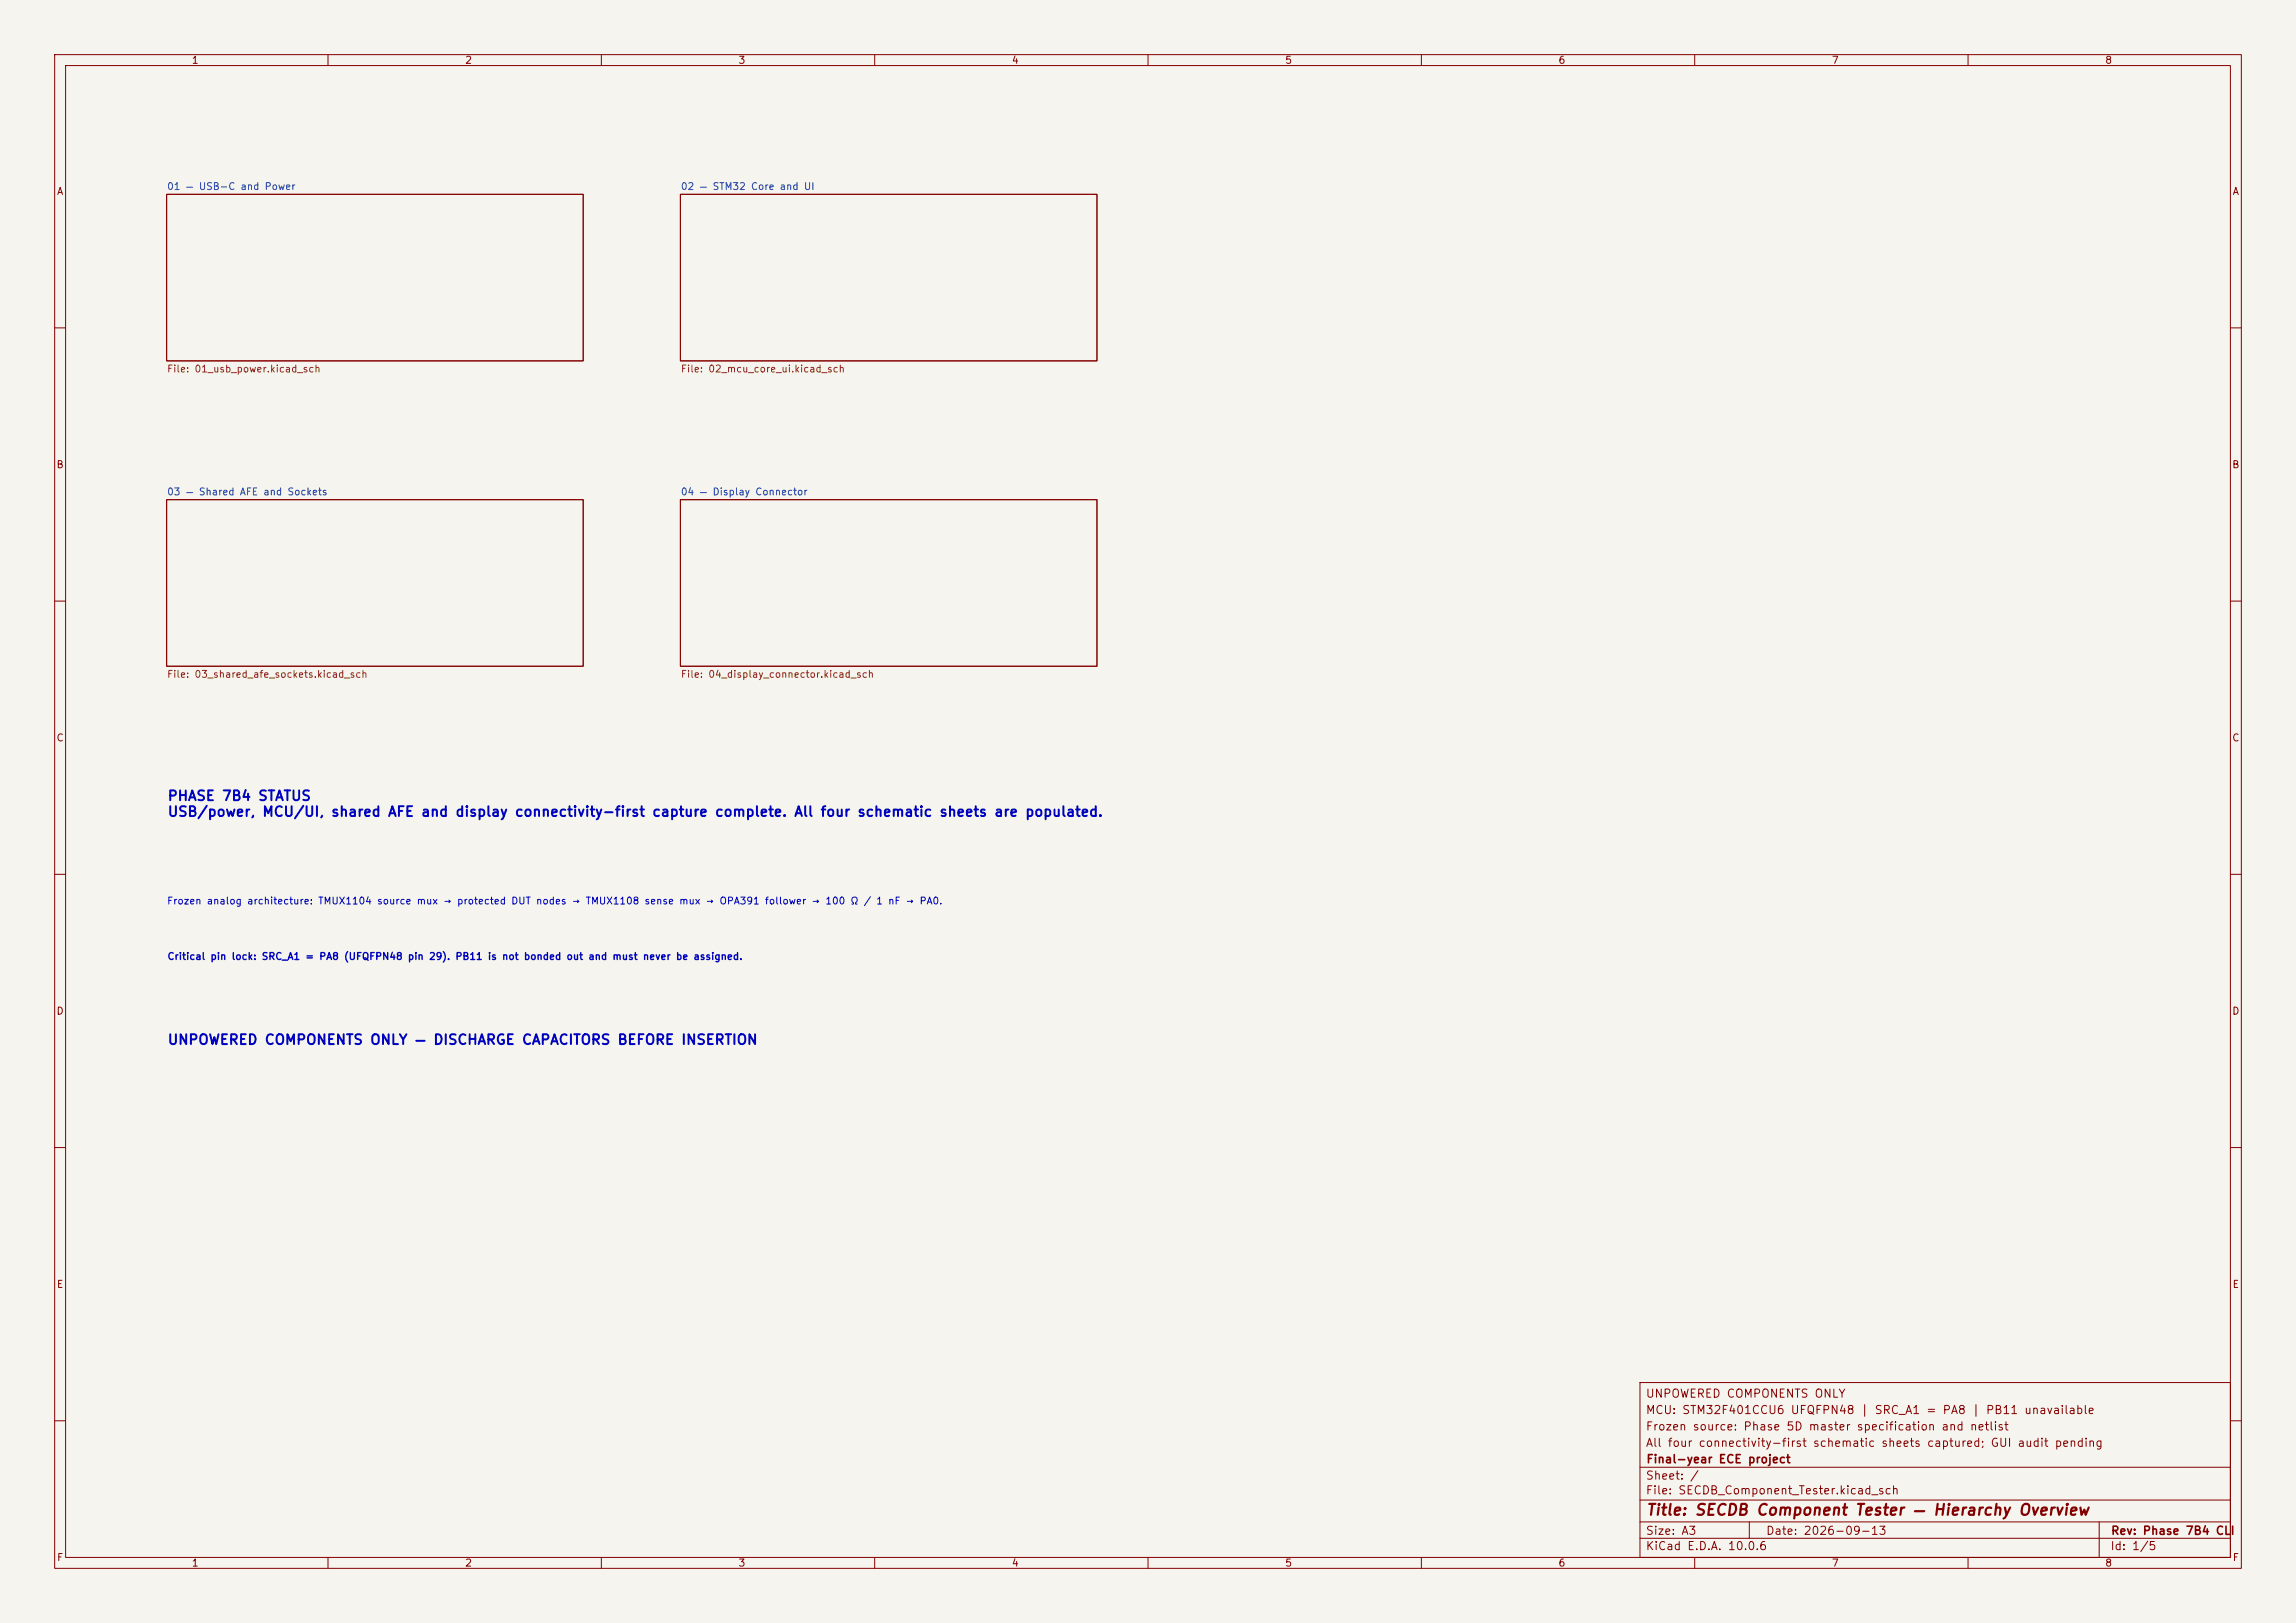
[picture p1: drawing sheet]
<svg xmlns="http://www.w3.org/2000/svg" width="420mm" height="297mm" viewBox="0 0 420 297" stroke-linecap="round" stroke-linejoin="round" font-family="sans-serif">
<defs><g id="words">
<text font-size="2" fill="#840000" x="301" y="277.8">Title: SECDB Component Tester — Hierarchy Overview</text>
<g font-size="1.8" fill="#0000c2">
<text x="30.5" y="147">PHASE 7B4 STATUS</text>
<text x="30.5" y="149.9">USB/power, MCU/UI, shared AFE and display connectivity-first capture complete. All four schematic sheets are populated.</text>
<text x="30.5" y="191.6">UNPOWERED COMPONENTS ONLY — DISCHARGE CAPACITORS BEFORE INSERTION</text>
</g>
<g font-size="1.5" fill="#840000">
<text x="300.9" y="256.1">UNPOWERED COMPONENTS ONLY</text>
<text x="300.9" y="262.1">Frozen source: Phase 5D master specification and netlist</text>
<text x="300.9" y="259.1">MCU: STM32F401CCU6 UFQFPN48 | SRC_A1 = PA8 | PB11 unavailable</text>
<text x="300.9" y="265.1">All four connectivity-first schematic sheets captured; GUI audit pending</text>
<text x="301" y="268.1">Final-year ECE project</text>
<text x="300.9" y="273.8">File: SECDB_Component_Tester.kicad_sch</text>
<text x="300.9" y="271.1">Sheet: /</text>
<text x="300.9" y="281.2">Size: A3</text>
<text x="322.9" y="281.2">Date: 2026-09-13</text>
<text x="386" y="281.2">Rev: Phase 7B4 CLI</text>
<text x="300.9" y="284">KiCad E.D.A. 10.0.6</text>
<text x="385.9" y="284">Id: 1/5</text>
</g>
<g font-size="1.3" fill="#840000">
<text x="35" y="12">1</text>
<text x="85" y="12">2</text>
<text x="135" y="12">3</text>
<text x="185" y="12">4</text>
<text x="235" y="12">5</text>
<text x="285" y="12">6</text>
<text x="335" y="12">7</text>
<text x="385" y="12">8</text>
<text x="10.3" y="36">A</text>
<text x="408.3" y="36">A</text>
<text x="10.2" y="86">B</text>
<text x="408.2" y="86">B</text>
<text x="10.2" y="136">C</text>
<text x="408.2" y="136">C</text>
<text x="10.2" y="186">D</text>
<text x="408.2" y="186">D</text>
<text x="10.3" y="236">E</text>
<text x="408.3" y="236">E</text>
<text x="10.3" y="286">F</text>
<text x="35" y="287">1</text>
<text x="85" y="287">2</text>
<text x="135" y="287">3</text>
<text x="185" y="287">4</text>
<text x="235" y="287">5</text>
<text x="285" y="287">6</text>
<text x="335" y="287">7</text>
<text x="385" y="287">8</text>
<text x="408.3" y="286">F</text>
</g>
<g font-size="1.3" fill="#006464">
<text x="30.5" y="35.1">01 — USB-C and Power</text>
<text x="124.4" y="35.1">02 — STM32 Core and UI</text>
<text x="30.5" y="90.9">03 — Shared AFE and Sockets</text>
<text x="124.4" y="90.9">04 — Display Connector</text>
</g>
<g font-size="1.3" fill="#725600">
<text x="30.5" y="68.5">File: 01_usb_power.kicad_sch</text>
<text x="124.4" y="68.5">File: 02_mcu_core_ui.kicad_sch</text>
<text x="30.5" y="124.3">File: 03_shared_afe_sockets.kicad_sch</text>
<text x="124.4" y="124.3">File: 04_display_connector.kicad_sch</text>
</g>
<g font-size="1.3" fill="#0000c2">
<text x="30.5" y="165.8">Frozen analog architecture: TMUX1104 source mux → protected DUT nodes → TMUX1108 sense mux → OPA391 follower → 100 Ω / 1 nF → PA0.</text>
<text x="30.5" y="176">Critical pin lock: SRC_A1 = PA8 (UFQFPN48 pin 29). PB11 is not bonded out and must never be assigned.</text>
</g>
</g></defs>
<path d="M0 0h420v297h-420z" fill="#f5f4ef" stroke="#f5f4ef" stroke-width=".18"/>
<g fill="none" stroke="#840000" stroke-width=".18">
<path d="M10 10h400v277h-400zM12 12h396v273h-396zM60 10v2M110 10v2M160 10v2M210 10v2M260 10v2M310 10v2M360 10v2M30.5 35.6h76.2v30.4h-76.2zM124.5 35.6h76.2v30.4h-76.2zM10 60h2"/>
<path d="M408 60h2M30.5 91.4h76.2v30.5h-76.2zM124.5 91.4h76.2v30.5h-76.2zM10 110h2M408 110h2M10 160h2M408 160h2M10 210h2M408 210h2M300 253h108v32h-108zM10 260h2M300 278.5h108"/>
<path d="M300 274.5h108M300 268.5h108M320 278.5v3M384 278.5v6.5M408 260h2M60 285v2M110 285v2M160 285v2M210 285v2M260 285v2M300 281.5h108M310 285v2"/>
<path d="M360 285v2"/>
</g>
<use href="#words"/>
</svg>
